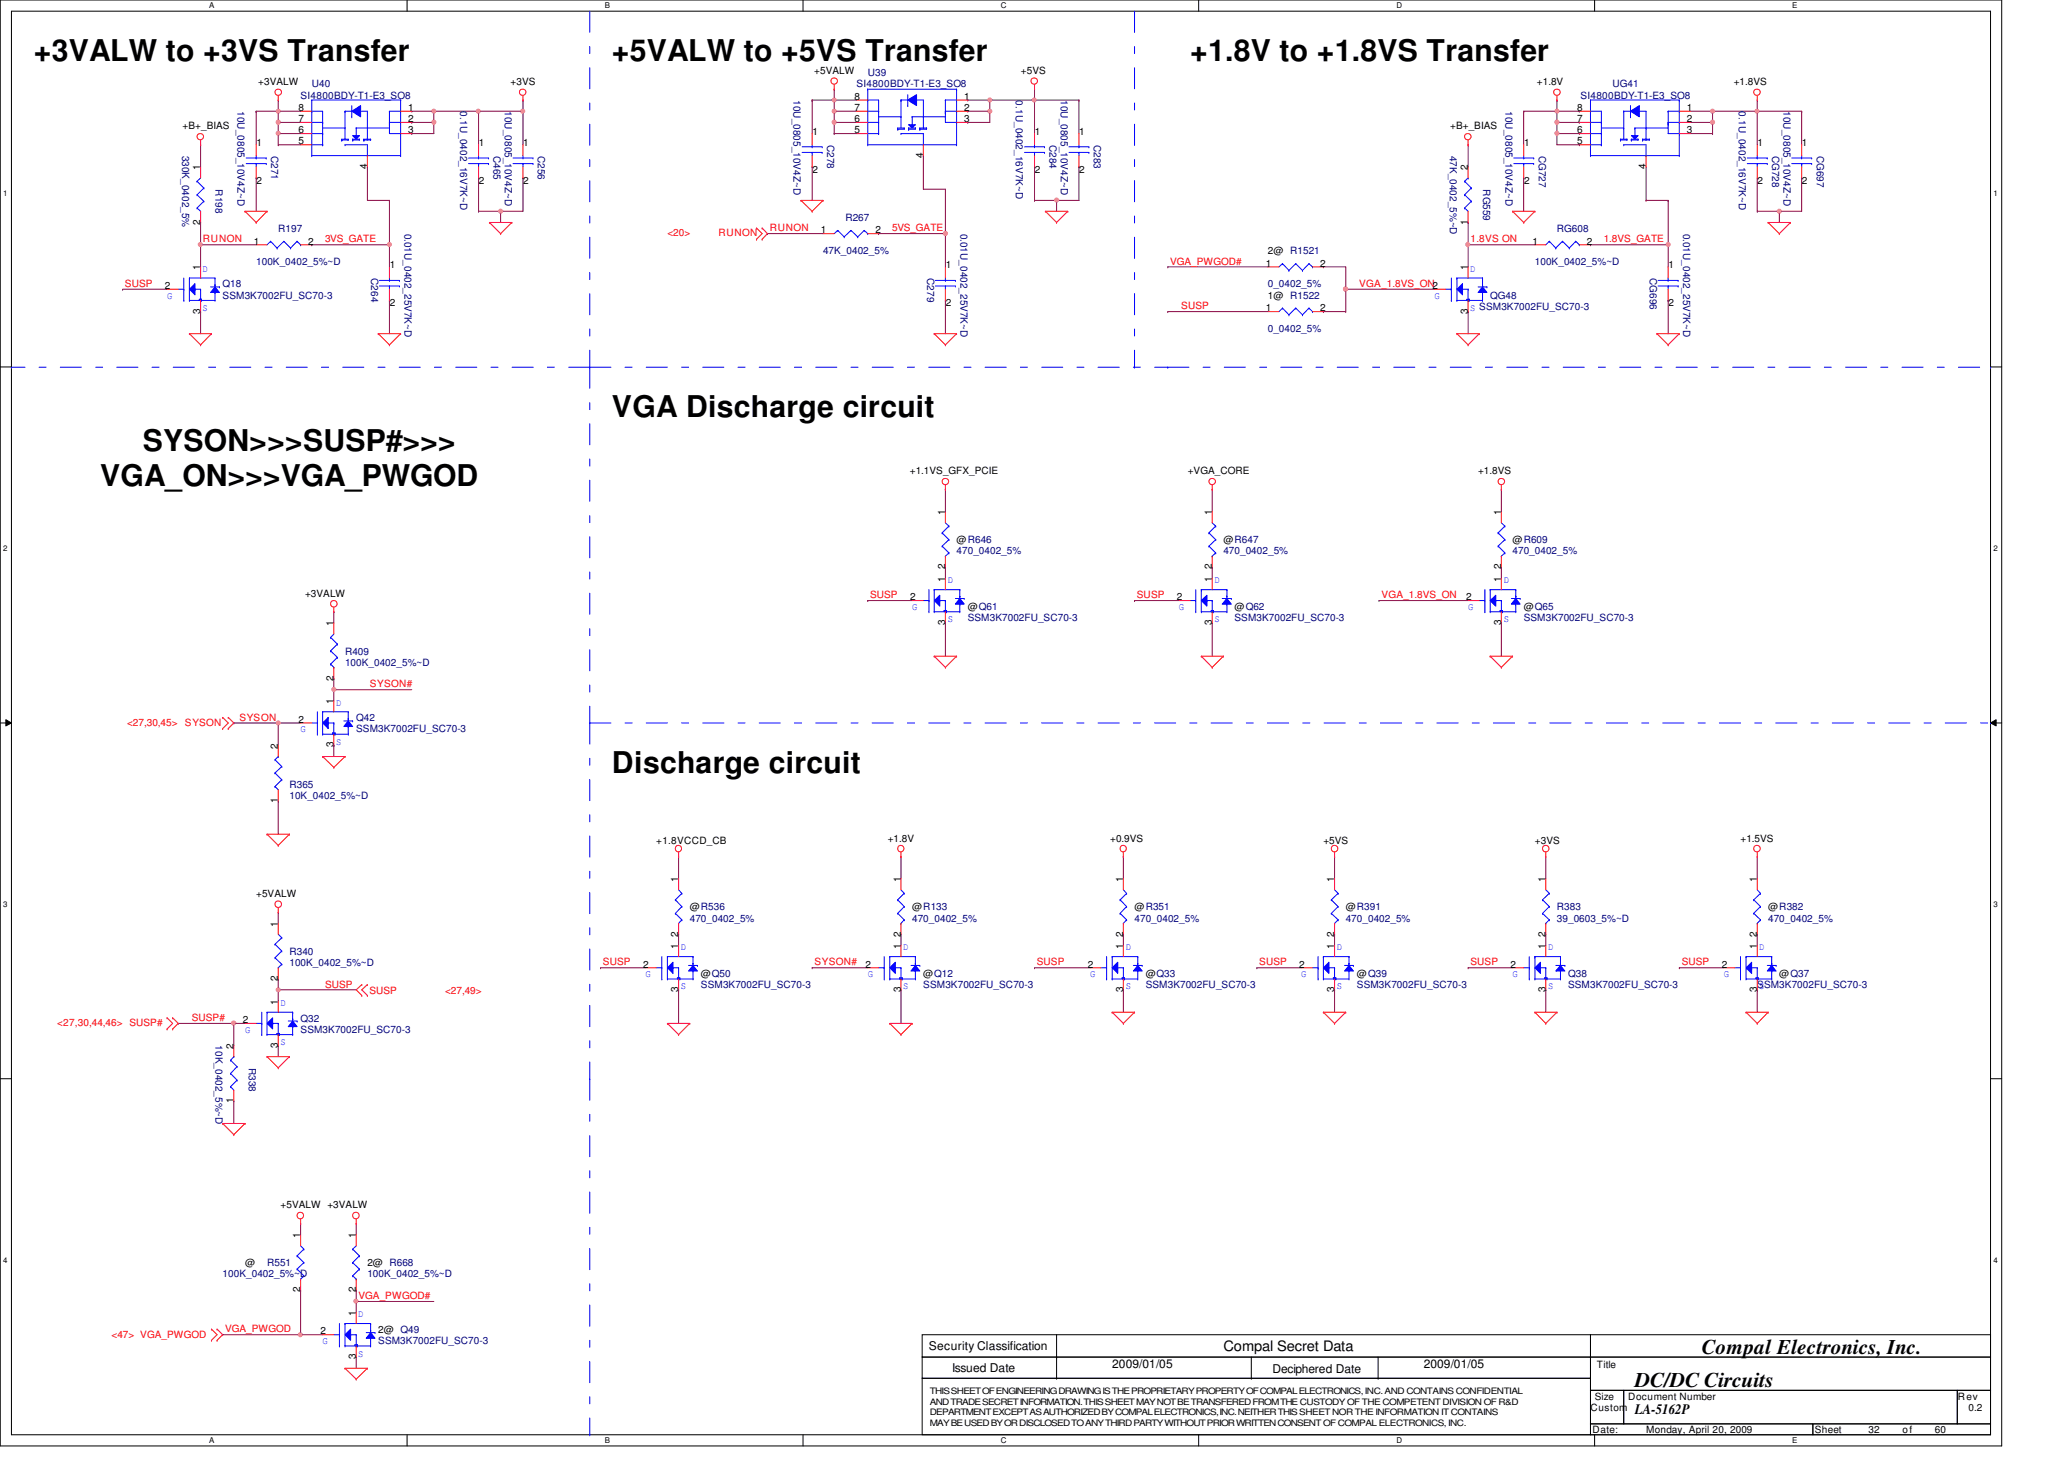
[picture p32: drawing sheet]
<svg xmlns="http://www.w3.org/2000/svg" width="297mm" height="210mm" viewBox="0 0 297 210" stroke-linecap="round" stroke-linejoin="round" font-family="sans-serif">
<defs><g id="words">
<g font-size="4.3">
<text x="4.9" y="8.8">+3VALW to +3VS Transfer</text>
<text x="88" y="8.8">+5VALW to +5VS Transfer</text>
<text x="171.3" y="8.8">+1.8V to +1.8VS Transfer</text>
<text x="20.6" y="64.9">SYSON&gt;&gt;&gt;SUSP#&gt;&gt;&gt;</text>
<text x="88" y="60">VGA Discharge circuit</text>
<text x="14.4" y="70">VGA_ON&gt;&gt;&gt;VGA_PWGOD</text>
<text x="88" y="111.3">Discharge circuit</text>
</g>
<g font-size="3">
<text x="244.9" y="194.7">Compal Electronics, Inc.</text>
<text x="235.3" y="199.6">DC/DC Circuits</text>
</g>
<g font-size="2.1">
<text x="176.1" y="194.4">Compal Secret Data</text>
<text x="235.3" y="203.5">LA-5162P</text>
</g>
<g font-size="1.7">
<text x="133.7" y="194.3">Security Classification</text>
<text x="137" y="197.3">Issued Date</text>
<text x="160.1" y="196.8">2009/01/05</text>
<text x="183.1" y="197.5">Deciphered Date</text>
<text x="204.9" y="196.8">2009/01/05</text>
</g>
<g font-size="1.4">
<text x="117.2" y="10.6">+5VALW</text>
<text x="146.9" y="10.6">+5VS</text>
<text x="37.2" y="12.2">+3VALW</text>
<text x="43" y="17.6">7</text>
<text x="43" y="16">8</text>
<text x="58.8" y="17.6">2</text>
<text x="58.8" y="16">1</text>
<text x="73.5" y="12.2">+3VS</text>
<text x="123" y="17.6">6</text>
<text x="123" y="16">7</text>
<text x="123" y="14.4">8</text>
<text x="138.8" y="17.6">3</text>
<text x="138.8" y="16">2</text>
<text x="138.8" y="14.4">1</text>
<text x="221.2" y="12.2">+1.8V</text>
<text x="227" y="17.6">7</text>
<text x="227" y="16">8</text>
<text x="242.8" y="17.6">2</text>
<text x="242.8" y="16">1</text>
<text x="249.5" y="12.2">+1.8VS</text>
<text x="26.3" y="18.6">+B+_BIAS</text>
<text x="36.9" y="21">1</text>
<text x="43" y="19.2">6</text>
<text x="43" y="20.8">5</text>
<text x="58.8" y="19.2">3</text>
<text x="68.9" y="21">1</text>
<text x="75.3" y="21">1</text>
<text x="116.9" y="19.4">1</text>
<text x="123" y="19.2">5</text>
<text x="132.8" y="22.7" transform="rotate(-90 132.8 22.7)">4</text>
<text x="148.9" y="19.4">1</text>
<text x="155.3" y="19.4">1</text>
<text x="208.7" y="18.6">+B+_BIAS</text>
<text x="219.3" y="21">1</text>
<text x="227" y="19.2">6</text>
<text x="227" y="20.8">5</text>
<text x="242.8" y="19.2">3</text>
<text x="252.9" y="21">1</text>
<text x="259.3" y="21">1</text>
<text x="28.8" y="24.5" transform="rotate(-90 28.8 24.5)">1</text>
<text x="36.9" y="26.5">2</text>
<text x="52.8" y="24.3" transform="rotate(-90 52.8 24.3)">4</text>
<text x="68.9" y="26.5">2</text>
<text x="75.3" y="26.5">2</text>
<text x="116.9" y="24.8">2</text>
<text x="148.9" y="24.8">2</text>
<text x="155.3" y="24.8">2</text>
<text x="211.2" y="24.5" transform="rotate(-90 211.2 24.5)">2</text>
<text x="219.3" y="26.5">2</text>
<text x="236.9" y="24.3" transform="rotate(-90 236.9 24.3)">4</text>
<text x="252.9" y="26.5">2</text>
<text x="259.3" y="26.5">2</text>
<text x="28.8" y="32.3" transform="rotate(-90 28.8 32.3)">2</text>
<text x="36.5" y="35.2">1</text>
<text x="44.4" y="35.2">2</text>
<text x="118.1" y="33.6">1</text>
<text x="126" y="33.6">2</text>
<text x="211.2" y="32.3" transform="rotate(-90 211.2 32.3)">1</text>
<text x="220.6" y="35.2">1</text>
<text x="228.4" y="35.2">2</text>
<text x="23.7" y="41.6">2</text>
<text x="28.8" y="38.9" transform="rotate(-90 28.8 38.9)">1</text>
<text x="56.1" y="38.6">1</text>
<text x="136.1" y="38.6">1</text>
<text x="182.2" y="38.4">1</text>
<text x="182.5" y="36.6">2@ R1521</text>
<text x="190" y="38.4">2</text>
<text x="211.2" y="38.9" transform="rotate(-90 211.2 38.9)">1</text>
<text x="240.1" y="38.6">1</text>
<text x="28.8" y="45.1" transform="rotate(-90 28.8 45.1)">3</text>
<text x="56.1" y="44.1">2</text>
<text x="136.1" y="44.1">2</text>
<text x="182.2" y="44.8">1</text>
<text x="182.5" y="43">1@ R1522</text>
<text x="190" y="44.8">2</text>
<text x="211.2" y="45.1" transform="rotate(-90 211.2 45.1)">3</text>
<text x="240.1" y="44.1">2</text>
<text x="130.9" y="68.2">+1.1VS_GFX_PCIE</text>
<text x="170.9" y="68.2">+VGA_CORE</text>
<text x="212.7" y="68.2">+1.8VS</text>
<text x="136" y="74.1" transform="rotate(-90 136 74.1)">1</text>
<text x="174.4" y="74.1" transform="rotate(-90 174.4 74.1)">1</text>
<text x="216" y="74.1" transform="rotate(-90 216 74.1)">1</text>
<text x="136" y="83.7" transform="rotate(-90 136 83.7)">1</text>
<text x="136" y="81.9" transform="rotate(-90 136 81.9)">2</text>
<text x="137.7" y="78.2">@R646</text>
<text x="174.4" y="83.7" transform="rotate(-90 174.4 83.7)">1</text>
<text x="174.4" y="81.9" transform="rotate(-90 174.4 81.9)">2</text>
<text x="176.1" y="78.2">@R647</text>
<text x="216" y="83.7" transform="rotate(-90 216 83.7)">1</text>
<text x="216" y="81.9" transform="rotate(-90 216 81.9)">2</text>
<text x="217.7" y="78.2">@R609</text>
<text x="43.9" y="85.9">+3VALW</text>
<text x="131" y="86.4">2</text>
<text x="136" y="89.9" transform="rotate(-90 136 89.9)">3</text>
<text x="139.3" y="87.8">@Q61</text>
<text x="169.4" y="86.4">2</text>
<text x="174.4" y="89.9" transform="rotate(-90 174.4 89.9)">3</text>
<text x="177.7" y="87.8">@Q62</text>
<text x="211" y="86.4">2</text>
<text x="216" y="89.9" transform="rotate(-90 216 89.9)">3</text>
<text x="219.3" y="87.8">@Q65</text>
<text x="48" y="90.1" transform="rotate(-90 48 90.1)">1</text>
<text x="48" y="101.3" transform="rotate(-90 48 101.3)">1</text>
<text x="48" y="97.9" transform="rotate(-90 48 97.9)">2</text>
<text x="40" y="107.7" transform="rotate(-90 40 107.7)">2</text>
<text x="43" y="104">2</text>
<text x="48" y="107.5" transform="rotate(-90 48 107.5)">3</text>
<text x="40" y="115.5" transform="rotate(-90 40 115.5)">1</text>
<text x="94.4" y="121.4">+1.8VCCD_CB</text>
<text x="127.8" y="121.1">+1.8V</text>
<text x="159.8" y="121.1">+0.9VS</text>
<text x="190.5" y="121.4">+5VS</text>
<text x="220.9" y="121.4">+3VS</text>
<text x="250.5" y="121.1">+1.5VS</text>
<text x="36.9" y="129.1">+5VALW</text>
<text x="97.6" y="126.9" transform="rotate(-90 97.6 126.9)">1</text>
<text x="99.3" y="131">@R536</text>
<text x="129.6" y="126.9" transform="rotate(-90 129.6 126.9)">1</text>
<text x="131.3" y="131">@R133</text>
<text x="161.6" y="126.9" transform="rotate(-90 161.6 126.9)">1</text>
<text x="163.3" y="131">@R351</text>
<text x="192" y="126.9" transform="rotate(-90 192 126.9)">1</text>
<text x="193.7" y="131">@R391</text>
<text x="222.4" y="126.9" transform="rotate(-90 222.4 126.9)">1</text>
<text x="252.9" y="126.9" transform="rotate(-90 252.9 126.9)">1</text>
<text x="254.5" y="131">@R382</text>
<text x="40" y="133.3" transform="rotate(-90 40 133.3)">1</text>
<text x="97.6" y="136.5" transform="rotate(-90 97.6 136.5)">1</text>
<text x="97.6" y="134.7" transform="rotate(-90 97.6 134.7)">2</text>
<text x="129.6" y="136.5" transform="rotate(-90 129.6 136.5)">1</text>
<text x="129.6" y="134.7" transform="rotate(-90 129.6 134.7)">2</text>
<text x="161.6" y="136.5" transform="rotate(-90 161.6 136.5)">1</text>
<text x="161.6" y="134.7" transform="rotate(-90 161.6 134.7)">2</text>
<text x="192" y="136.5" transform="rotate(-90 192 136.5)">1</text>
<text x="192" y="134.7" transform="rotate(-90 192 134.7)">2</text>
<text x="222.4" y="136.5" transform="rotate(-90 222.4 136.5)">1</text>
<text x="222.4" y="134.7" transform="rotate(-90 222.4 134.7)">2</text>
<text x="252.9" y="136.5" transform="rotate(-90 252.9 136.5)">1</text>
<text x="252.9" y="134.7" transform="rotate(-90 252.9 134.7)">2</text>
<text x="40" y="141.1" transform="rotate(-90 40 141.1)">2</text>
<text x="92.5" y="139.2">2</text>
<text x="97.6" y="142.7" transform="rotate(-90 97.6 142.7)">3</text>
<text x="100.9" y="140.6">@Q50</text>
<text x="124.5" y="139.2">2</text>
<text x="129.6" y="142.7" transform="rotate(-90 129.6 142.7)">3</text>
<text x="132.9" y="140.6">@Q12</text>
<text x="156.5" y="139.2">2</text>
<text x="161.6" y="142.7" transform="rotate(-90 161.6 142.7)">3</text>
<text x="164.9" y="140.6">@Q33</text>
<text x="187" y="139.2">2</text>
<text x="192" y="142.7" transform="rotate(-90 192 142.7)">3</text>
<text x="195.3" y="140.6">@Q39</text>
<text x="217.4" y="139.2">2</text>
<text x="222.4" y="142.7" transform="rotate(-90 222.4 142.7)">3</text>
<text x="247.8" y="139.2">2</text>
<text x="252.9" y="142.7" transform="rotate(-90 252.9 142.7)">3</text>
<text x="256.1" y="140.6">@Q37</text>
<text x="35" y="147.2">2</text>
<text x="40" y="144.5" transform="rotate(-90 40 144.5)">1</text>
<text x="33.6" y="150.9" transform="rotate(-90 33.6 150.9)">2</text>
<text x="40" y="150.7" transform="rotate(-90 40 150.7)">3</text>
<text x="33.6" y="158.7" transform="rotate(-90 33.6 158.7)">1</text>
<text x="40.4" y="173.9">+5VALW +3VALW</text>
<text x="43.2" y="178.1" transform="rotate(-90 43.2 178.1)">1</text>
<text x="51.2" y="178.1" transform="rotate(-90 51.2 178.1)">1</text>
<text x="35.3" y="182.2">@</text>
<text x="43.2" y="185.9" transform="rotate(-90 43.2 185.9)">2</text>
<text x="51.2" y="185.9" transform="rotate(-90 51.2 185.9)">2</text>
<text x="52.9" y="182.2">2@ R668</text>
<text x="46.1" y="192">2</text>
<text x="51.2" y="189.3" transform="rotate(-90 51.2 189.3)">1</text>
<text x="54.4" y="191.8">2@ Q49</text>
<text x="51.2" y="195.5" transform="rotate(-90 51.2 195.5)">3</text>
<text x="229.8" y="196.8">Title</text>
<text x="228.9" y="203">Custom</text>
<text x="229.5" y="201.4">Size</text>
<text x="234.3" y="201.4">Document Number</text>
<text x="281.8" y="201.4">Rev</text>
<text x="283.3" y="203">0.2</text>
<text x="229.2" y="206.2">Date:</text>
<text x="236.9" y="206.2">Monday, April 20, 2009</text>
<text x="261.2" y="206.2">Sheet</text>
<text x="268.9" y="206.2">32</text>
<text x="273.8" y="206.2">of</text>
<text x="278.5" y="206.2">60</text>
</g>
<g font-size="1.4" fill="#000080">
<text x="124.9" y="11">U39</text>
<text x="34.2" y="16" transform="rotate(90 34.2 16)">10U_0805_10V4Z~D</text>
<text x="43.3" y="14.2">SI4800BDY-T1-E3_SO8</text>
<text x="44.9" y="12.6">U40</text>
<text x="66.2" y="16" transform="rotate(90 66.2 16)">0.1U_0402_16V7K~D</text>
<text x="72.6" y="16" transform="rotate(90 72.6 16)">10U_0805_10V4Z~D</text>
<text x="114.2" y="14.4" transform="rotate(90 114.2 14.4)">10U_0805_10V4Z~D</text>
<text x="123.3" y="12.6">SI4800BDY-T1-E3_SO8</text>
<text x="146.2" y="14.4" transform="rotate(90 146.2 14.4)">0.1U_0402_16V7K~D</text>
<text x="152.7" y="14.4" transform="rotate(90 152.7 14.4)">10U_0805_10V4Z~D</text>
<text x="216.7" y="16" transform="rotate(90 216.7 16)">10U_0805_10V4Z~D</text>
<text x="227.5" y="14.2">SI4800BDY-T1-E3_SO8</text>
<text x="232.1" y="12.6">UG41</text>
<text x="250.2" y="16" transform="rotate(90 250.2 16)">0.1U_0402_16V7K~D</text>
<text x="256.7" y="16" transform="rotate(90 256.7 16)">10U_0805_10V4Z~D</text>
<text x="26.2" y="22.4" transform="rotate(90 26.2 22.4)">330K_0402_5%</text>
<text x="39" y="22.4" transform="rotate(90 39 22.4)">C271</text>
<text x="71" y="22.4" transform="rotate(90 71 22.4)">C465</text>
<text x="77.4" y="22.4" transform="rotate(90 77.4 22.4)">C256</text>
<text x="119" y="20.8" transform="rotate(90 119 20.8)">C278</text>
<text x="151" y="20.8" transform="rotate(90 151 20.8)">C284</text>
<text x="157.4" y="20.8" transform="rotate(90 157.4 20.8)">C283</text>
<text x="208.7" y="22.4" transform="rotate(90 208.7 22.4)">47K_0402_5%~D</text>
<text x="221.4" y="22.4" transform="rotate(90 221.4 22.4)">CG727</text>
<text x="255.1" y="22.4" transform="rotate(90 255.1 22.4)">CG728</text>
<text x="261.4" y="22.4" transform="rotate(90 261.4 22.4)">CG697</text>
<text x="31" y="27.2" transform="rotate(90 31 27.2)">R198</text>
<text x="213.4" y="27.2" transform="rotate(90 213.4 27.2)">RG559</text>
<text x="40" y="33.4">R197</text>
<text x="58.2" y="33.6" transform="rotate(90 58.2 33.6)">0.01U_0402_25V7K~D</text>
<text x="121.7" y="31.7">R267</text>
<text x="138.2" y="33.6" transform="rotate(90 138.2 33.6)">0.01U_0402_25V7K~D</text>
<text x="224.1" y="33.4">RG608</text>
<text x="242.2" y="33.6" transform="rotate(90 242.2 33.6)">0.01U_0402_25V7K~D</text>
<text x="32" y="41.4">Q18</text>
<text x="36.9" y="38.2">100K_0402_5%~D</text>
<text x="53.4" y="40" transform="rotate(90 53.4 40)">C264</text>
<text x="118.4" y="36.6">47K_0402_5%</text>
<text x="133.4" y="40" transform="rotate(90 133.4 40)">C279</text>
<text x="182.5" y="41.4">0_0402_5%</text>
<text x="220.9" y="38.2">100K_0402_5%~D</text>
<text x="237.4" y="40" transform="rotate(90 237.4 40)">CG696</text>
<text x="32" y="43">SSM3K7002FU_SC70-3</text>
<text x="182.5" y="47.8">0_0402_5%</text>
<text x="214.5" y="43">QG48</text>
<text x="137.7" y="79.8">470_0402_5%</text>
<text x="176.1" y="79.8">470_0402_5%</text>
<text x="217.7" y="79.8">470_0402_5%</text>
<text x="139.3" y="89.4">SSM3K7002FU_SC70-3</text>
<text x="177.7" y="89.4">SSM3K7002FU_SC70-3</text>
<text x="219.3" y="89.4">SSM3K7002FU_SC70-3</text>
<text x="49.7" y="94.2">R409</text>
<text x="49.7" y="95.8">100K_0402_5%~D</text>
<text x="51.3" y="103.8">Q42</text>
<text x="51.3" y="105.4">SSM3K7002FU_SC70-3</text>
<text x="41.7" y="113.4">R365</text>
<text x="41.7" y="115">10K_0402_5%~D</text>
<text x="224.1" y="131">R383</text>
<text x="41.7" y="137.4">R340</text>
<text x="99.3" y="132.6">470_0402_5%</text>
<text x="131.3" y="132.6">470_0402_5%</text>
<text x="163.3" y="132.6">470_0402_5%</text>
<text x="193.7" y="132.6">470_0402_5%</text>
<text x="224.1" y="132.6">39_0603_5%~D</text>
<text x="254.5" y="132.6">470_0402_5%</text>
<text x="41.7" y="139">100K_0402_5%~D</text>
<text x="100.9" y="142.2">SSM3K7002FU_SC70-3</text>
<text x="132.9" y="142.2">SSM3K7002FU_SC70-3</text>
<text x="164.9" y="142.2">SSM3K7002FU_SC70-3</text>
<text x="195.3" y="142.2">SSM3K7002FU_SC70-3</text>
<text x="225.7" y="140.6">Q38</text>
<text x="225.7" y="142.2">SSM3K7002FU_SC70-3</text>
<text x="252.9" y="142.2">SSM3K7002FU_SC70-3</text>
<text x="43.3" y="147">Q32</text>
<text x="43.3" y="148.6">SSM3K7002FU_SC70-3</text>
<text x="31" y="150.4" transform="rotate(90 31 150.4)">10K_0402_5%~D</text>
<text x="35.8" y="153.6" transform="rotate(90 35.8 153.6)">R338</text>
<text x="32" y="183.8">100K_0402_5%~D</text>
<text x="38.4" y="182.2">R551</text>
<text x="52.9" y="183.8">100K_0402_5%~D</text>
<text x="54.4" y="193.4">SSM3K7002FU_SC70-3</text>
</g>
<g font-size="1.4" fill="#f00">
<text x="29.2" y="34.9">RUNON</text>
<text x="46.8" y="34.9">3VS_GATE</text>
<text x="96.1" y="34">&lt;20&gt;</text>
<text x="103.4" y="34">RUNON</text>
<text x="110.8" y="33.3">RUNON</text>
<text x="128.4" y="33.3">5VS_GATE</text>
<text x="211.6" y="34.9">1.8VS ON</text>
<text x="230.8" y="34.9">1.8VS_GATE</text>
<text x="18" y="41.3">SUSP</text>
<text x="168.4" y="38.1">VGA_PWGOD#</text>
<text x="195.6" y="41.3">VGA_1.8VS_ON2</text>
<text x="170" y="44.5">SUSP</text>
<text x="125.2" y="86.1">SUSP</text>
<text x="163.6" y="86.1">SUSP</text>
<text x="198.8" y="86.1">VGA_1.8VS_ON</text>
<text x="53.2" y="98.9">SYSON#</text>
<text x="18.3" y="104.4">&lt;27,30,45&gt;</text>
<text x="26.6" y="104.4">SYSON</text>
<text x="34.5" y="103.7">SYSON</text>
<text x="46.8" y="142.1">SUSP</text>
<text x="53.2" y="143">SUSP</text>
<text x="64" y="143">&lt;27,49&gt;</text>
<text x="86.8" y="138.9">SUSP</text>
<text x="117.2" y="138.9">SYSON#</text>
<text x="149.2" y="138.9">SUSP</text>
<text x="181.2" y="138.9">SUSP</text>
<text x="211.6" y="138.9">SUSP</text>
<text x="242" y="138.9">SUSP</text>
<text x="8.2" y="147.6">&lt;27,30,44,46&gt; SUSP#</text>
<text x="27.6" y="146.9">SUSP#</text>
<text x="32.4" y="191.7">VGA_PWGOD</text>
<text x="51.6" y="186.9">VGA_PWGOD#</text>
<text x="16" y="192.4">&lt;47&gt; VGA_PWGOD</text>
</g>
<g font-size="1.4" fill="#00f">
<text x="29.2" y="39.1">D</text>
<text x="211.6" y="39.1">D</text>
<text x="24" y="43">G</text>
<text x="29.2" y="44.7">S</text>
<text x="206.5" y="43">G</text>
<text x="211.6" y="44.7">S SSM3K7002FU_SC70-3</text>
<text x="136.4" y="83.9">D</text>
<text x="174.8" y="83.9">D</text>
<text x="216.4" y="83.9">D</text>
<text x="131.3" y="87.8">G</text>
<text x="136.4" y="89.5">S</text>
<text x="169.7" y="87.8">G</text>
<text x="174.8" y="89.5">S</text>
<text x="211.3" y="87.8">G</text>
<text x="216.4" y="89.5">S</text>
<text x="48.4" y="101.5">D</text>
<text x="43.3" y="105.4">G</text>
<text x="48.4" y="107.1">S</text>
<text x="98" y="136.7">D</text>
<text x="130" y="136.7">D</text>
<text x="162" y="136.7">D</text>
<text x="192.4" y="136.7">D</text>
<text x="222.8" y="136.7">D</text>
<text x="253.2" y="136.7">D</text>
<text x="92.9" y="140.6">G</text>
<text x="98" y="142.3">S</text>
<text x="124.9" y="140.6">G</text>
<text x="130" y="142.3">S</text>
<text x="156.9" y="140.6">G</text>
<text x="162" y="142.3">S</text>
<text x="187.3" y="140.6">G</text>
<text x="192.4" y="142.3">S</text>
<text x="217.7" y="140.6">G</text>
<text x="222.8" y="142.3">S</text>
<text x="248.1" y="140.6">G</text>
<text x="253.2" y="142.3">S</text>
<text x="35.3" y="148.6">G</text>
<text x="40.4" y="144.7">D</text>
<text x="40.4" y="150.3">S</text>
<text x="51.6" y="189.5">D</text>
<text x="46.4" y="193.4">G</text>
<text x="51.6" y="195.2">S</text>
</g>
<g font-size="1.3">
<text x="133.8" y="200.6">THIS SHEET OF ENGINEERING DRAWING IS THE PROPRIETARY PROPERTY OF COMPAL ELECTRONICS, INC. AND CONTAINS CONFIDENTIAL</text>
<text x="133.8" y="202.1">AND TRADE SECRET INFORMATION. THIS SHEET MAY NOT BETRANSFERED FROM THE CUSTODY OF THE COMPETENT DIVISION OF R&amp;D</text>
<text x="133.8" y="203.6">DEPARTMENT EXCEPT AS AUTHORIZED BY COMPAL ELECTRONICS, INC. NEITHER THIS SHEET NOR THE INFORMATION IT CONTAINS</text>
<text x="133.8" y="205.1">MAY BE USED BY OR DISCLOSED TO ANY THIRD PARTY WITHOUT PRIOR WRITTEN CONSENT OF COMPAL ELECTRONICS, INC.</text>
</g>
<g font-size="1.1">
<text x="30.1" y="1.1">A</text>
<text x="87" y="1.1">B</text>
<text x="144" y="1.1">C</text>
<text x="201" y="1.1">D</text>
<text x="257.9" y="1.1">E</text>
<text x=".5" y="28.2">1</text>
<text x="286.9" y="28.2">1</text>
<text x=".5" y="79.3">2</text>
<text x="286.9" y="79.3">2</text>
<text x=".5" y="130.6">3</text>
<text x="286.9" y="130.6">3</text>
<text x=".5" y="181.7">4</text>
<text x="286.9" y="181.7">4</text>
<text x="30.1" y="207.6">A</text>
<text x="87" y="207.6">B</text>
<text x="144" y="207.6">C</text>
<text x="201" y="207.6">D</text>
<text x="257.9" y="207.6">E</text>
</g>
</g></defs>
<path d="M0 0h288.1v208h-288.1zM1.6 1.6h284.9v204.8h-284.9z" fill="none" stroke="#000" stroke-width=".14"/>
<g fill="#fff">
<path d="M30.1 .2h.7v1.2h-.7z"/>
<path d="M30.1 206.6h.7v1.2h-.7z"/>
</g>
<path d="M58.6 0v1.6M58.6 206.4v1.6" fill="none" stroke="#000" stroke-width=".14"/>
<g fill="#fff">
<path d="M87 .2h.8v1.2h-.8z"/>
<path d="M87 206.6h.8v1.2h-.8z"/>
</g>
<path d="M115.6 0v1.6M115.6 206.4v1.6" fill="none" stroke="#000" stroke-width=".14"/>
<g fill="#fff">
<path d="M144 .2h.8v1.2h-.8z"/>
<path d="M144 206.6h.8v1.2h-.8z"/>
</g>
<path d="M172.5 0v1.6M172.5 206.4v1.6" fill="none" stroke="#000" stroke-width=".14"/>
<g fill="#fff">
<path d="M201 .2h.7v1.2h-.7z"/>
<path d="M201 206.6h.7v1.2h-.7z"/>
</g>
<path d="M229.5 0v1.6M229.5 206.4v1.6" fill="none" stroke="#000" stroke-width=".14"/>
<g fill="#fff">
<path d="M257.9 .2h.8v1.2h-.8z"/>
<path d="M257.9 206.6h.8v1.2h-.8z"/>
<path d="M.5 27.2h.6v1.2h-.6z"/>
<path d="M286.9 27.2h.6v1.2h-.6z"/>
<path d="M.5 78.4h.6v1.1h-.6z"/>
<path d="M286.9 78.4h.6v1.1h-.6z"/>
</g>
<path d="M0 52.8h1.6M286.5 52.8h1.6" fill="none" stroke="#000" stroke-width=".14"/>
<g fill="#fff">
<path d="M.5 129.6h.6v1.2h-.6z"/>
<path d="M286.9 129.6h.6v1.2h-.6z"/>
</g>
<path d="M0 104h1.6M.8 103.5l.8 .5-.8 .4zM286.5 104l.8-.5v.9zM286.5 104h1.6" fill="none" stroke="#000" stroke-width=".14"/>
<path d="M.8 103.5l.8 .5-.8 .4zM286.5 104l.8-.5v.9z" fill="#000"/>
<g fill="#fff">
<path d="M.5 180.8h.6v1.1h-.6z"/>
<path d="M286.9 180.8h.6v1.1h-.6z"/>
</g>
<g fill="none" stroke="#000" stroke-width=".14">
<path d="M0 155.2h1.6M286.5 155.2h1.6M132.7 192h96.2v3.2h-96.2zM132.7 195.2h96.2v3.1h-96.2zM132.7 198.3h96.2v8.1h-96.2zM152.1 195.2h.1M152.1 198.3h.1M152.1 192v6.3M180.1 198.3h.1M180.1 195.2v3.1M198.3 198.3h.1M198.3 195.2v3.1"/>
<path d="M228.9 192h57.6v3.2h-57.6zM228.9 195.2h57.6v4.8h-57.6zM228.9 200h4.8v4.9h-4.8zM228.9 204.9h32v1.5h-32zM233.7 200h48v4.9h-48zM260.9 204.9h25.6v1.5h-25.6zM281.7 200h4.8v4.9h-4.8z"/>
</g>
<g fill="none" stroke="#800040" stroke-width=".14">
<path d="M36.9 16h.1M36.9 16v4.8M36.9 16h6.4M40 16h.1M40 17.6h.1M40 19.2h.1M40 14.4h.1M40 17.6h3.3M40 19.2h3.3M40 14.4v6.4M59.3 19.2h.1M59.3 17.6h.1"/>
<path d="M59.3 16h.1M59.3 16h16M59.3 17.6h3.1M62.4 16h.1M62.4 17.6h.1M62.4 16v3.2h-3.1M68.9 16h.1M68.9 16v4.8M75.3 14.4h.1M75.3 16h.1M75.3 14.4v6.4M116.9 14.4h.1"/>
<path d="M116.9 14.4h6.4M116.9 14.4v4.8M120.1 17.6h.1M120.1 16h.1M120.1 14.4h.1M120.1 12.8h.1M120.1 19.2h.1M120.1 16h3.2M120.1 17.6h3.2M120.1 19.2h3.2M120.1 12.8v6.4M139.3 14.4h.1"/>
<path d="M139.3 17.6h.1M139.3 16h.1M139.3 16h3.1M139.3 14.4h16M142.4 14.4h.1M142.4 16h.1M142.4 14.4v3.2h-3.1M148.9 14.4h.1M148.9 12.8h.1M148.9 12.8v6.4M155.3 14.4h.1M155.3 14.4v4.8"/>
<path d="M219.3 16h.1M219.3 16h8M219.3 16v4.8M224.1 14.4h.1M224.1 16h.1M224.1 19.2h.1M224.1 17.6h.1M224.1 17.6h3.2M224.1 14.4v6.4h3.2M224.1 19.2h3.2M227.3 16h.1M227.3 19.2h.1"/>
<path d="M227.3 17.6h.1M243.3 16h16M243.3 17.6h3.2M243.3 19.2h3.2M246.5 16h.1M246.5 19.2h.1M246.5 17.6h.1M246.5 16v3.2M252.9 14.4h.1M252.9 16h.1M252.9 14.4v6.4M259.3 16h.1"/>
<path d="M259.3 16v4.8M28.9 35.2h.1M28.9 20.8h.1M28.9 32h.1M28.9 20.8v3.2M28.9 32v6.4M28.9 35.2h8M36.9 25.6h.1M36.9 25.6v4.8M40 20.8h.1M40 20.8h3.3M44.9 35.2h.1"/>
<path d="M44.9 35.2h11.1M52.9 24h.1M52.9 24v4.8h3.1M56 35.2h.1M56 28.8h.1M56 28.8v9.6M68.9 30.4h.1M68.9 25.6h.1M68.9 25.6v4.8M72 30.4h.1M72 30.4v1.6M75.3 25.6h.1"/>
<path d="M75.3 25.6v4.8h-6.4M110.4 33.6h.1M110.4 33.6h8M116.9 24h.1M116.9 24v4.8M126.4 33.6h.1M126.4 33.6h9.7M132.9 22.4h.1M132.9 22.4v4.8h3.2M136.1 33.6h.1M136.1 27.2h.1M136.1 27.2v11.2"/>
<path d="M148.9 28.8h.1M148.9 24h.1M148.9 24v4.8M152.1 28.8h.1M152.1 28.8v1.6M155.3 24h.1M155.3 24v4.8h-6.4M168.1 38.4h.1M168.1 38.4h14.4M190.5 38.4h.1M190.5 38.4h3.2v6.4M211.3 35.2h.1"/>
<path d="M211.3 20.8h.1M211.3 32h.1M211.3 35.2h9.6M211.3 20.8v3.2M211.3 32v6.4M219.3 25.6h.1M219.3 25.6v4.8M227.3 20.8h.1M228.9 35.2h.1M228.9 35.2h11.2M236.9 28.8h.1M236.9 28.8h3.2"/>
<path d="M236.9 24v4.8M240.1 35.2h.1M240.1 28.8h.1M240.1 28.8v9.6M252.9 25.6h.1M252.9 30.4h.1M252.9 25.6v4.8M256.1 30.4h.1M256.1 30.4v1.6M259.3 25.6h.1M259.3 25.6v4.8h-6.4M17.6 41.6h.1"/>
<path d="M17.6 41.6h6.4M28.9 44.8h.1M28.9 44.8v3.2M56 43.2h.1M56 43.2v4.8M136.1 43.2h.1M136.1 43.2v4.8M168.1 44.8h.1M168.1 44.8h14.4M190.5 44.8h.1M190.5 44.8h3.2M193.7 41.6h.1"/>
<path d="M193.7 44.8h.1M193.7 41.6h12.8M211.3 44.8h.1M211.3 44.8v3.2M240.1 43.2h.1M240.1 43.2v4.8M136.1 70.4h.1M136.1 70.4v3.2M174.5 70.4h.1M174.5 70.4v3.2M216.1 70.4h.1M216.1 70.4v3.2"/>
<path d="M48 88h.1M48 99.2h.1M48 97.6h.1M48 88v1.6M48 97.6v3.2M48 99.2h11.3M124.9 86.4h.1M124.9 86.4h6.4M136.1 89.6h.1M136.1 81.6h.1M136.1 81.6v1.6M136.1 89.6v4.8"/>
<path d="M163.3 86.4h.1M163.3 86.4h6.4M174.5 89.6h.1M174.5 81.6h.1M174.5 81.6v1.6M174.5 89.6v4.8M198.5 86.4h.1M198.5 86.4h12.8M216.1 81.6h.1M216.1 89.6h.1M216.1 81.6v1.6M216.1 89.6v4.8"/>
<path d="M33.7 104h.1M33.7 104h9.6M40 115.2h.1M40 104h.1M40 104v3.2M40 115.2v4.8M48 107.2h.1M48 107.2v1.6M40 131.2h.1M40 131.2v1.6M86.4 139.2h.1M86.4 139.2h6.5"/>
<path d="M97.7 123.2h.1M97.7 134.4h.1M97.7 123.2v3.2M97.7 134.4v1.6M116.9 139.2h.1M116.9 139.2h8M129.7 123.2h.1M129.7 134.4h.1M129.7 123.2v3.2M129.7 134.4v1.6M148.9 139.2h.1M148.9 139.2h8"/>
<path d="M161.7 123.2h.1M161.7 134.4h.1M161.7 123.2v3.2M161.7 134.4v1.6M180.9 139.2h.1M180.9 139.2h6.4M192.1 123.2h.1M192.1 134.4h.1M192.1 123.2v3.2M192.1 134.4v1.6M211.3 139.2h.1M211.3 139.2h6.4"/>
<path d="M222.5 123.2h.1M222.5 134.4h.1M222.5 123.2v3.2M222.5 134.4v1.6M241.7 139.2h.1M241.7 139.2h6.4M252.9 123.2h.1M252.9 134.4h.1M252.9 123.2v3.2M252.9 134.4v1.6M25.7 147.2h.1M25.7 147.2h9.6"/>
<path d="M33.7 158.4h.1M33.7 147.2h.1M33.7 147.2v3.2M33.7 158.4v3.2M40 140.8h.1M40 142.4h.1M40 150.4h.1M40 140.8v3.2M40 150.4v1.6M40 142.4h11.3M97.7 142.4h.1M97.7 142.4v4.8"/>
<path d="M129.7 142.4h.1M129.7 142.4v4.8M161.7 142.4h.1M161.7 142.4v3.2M192.1 142.4h.1M192.1 142.4v3.2M222.5 142.4h.1M222.5 142.4v3.2M252.9 142.4h.1M252.9 142.4v3.2M43.3 176h.1M43.3 176v1.6"/>
<path d="M51.3 176h.1M51.3 176v1.6M32 192h.1M32 192h14.4M43.3 185.6h.1M43.3 192h.1M43.3 185.6v6.4M51.3 187.2h.1M51.3 185.6h.1M51.3 195.2h.1M51.3 187.2h11.1M51.3 185.6v3.2"/>
<path d="M51.3 195.2v1.6"/>
</g>
<g fill="none" stroke="#f00" stroke-width=".14">
<path d="M40 14.4h.1M40 13.8v.6M75.3 14.4h.1M75.3 13.8v.6M120.1 12.8h.1M120.1 12.1v.7M148.9 12.8h.1M148.9 12.1v.7M224.1 14.4h.1M224.1 13.8v.6M252.9 14.4h.1M252.9 13.8v.6"/>
<path d="M28.9 20.8h.1M28.9 20.2v.6M35.3 30.4h.1M35.3 30.4h3.1M35.3 30.4l1.6 1.6M36.9 32h.1M38.4 30.4h.1M38.4 30.4l-1.5 1.6M70.4 32h.1M70.4 32h3.3M70.4 32l1.6 1.6M72 33.6h.1"/>
<path d="M73.7 32h.1M73.7 32l-1.7 1.6M108.9 32.8h.1M108.9 34.4h.1M108.9 32.8l.8 .8-.8 .8M109.7 34.4h.1M109.7 32.8h.1M109.7 32.8l.7 .8-.7 .8M115.3 28.8h.1M115.3 28.8h3.1M115.3 28.8l1.6 1.6M116.9 30.4h.1"/>
<path d="M118.4 28.8h.1M118.4 28.8l-1.5 1.6M150.4 30.4h.1M150.4 30.4h3.3M150.4 30.4l1.7 1.6M152.1 32h.1M153.7 30.4h.1M153.7 30.4l-1.6 1.6M211.3 20.8h.1M211.3 20.2v.6M217.7 30.4h.1M217.7 30.4h3.2"/>
<path d="M217.7 30.4l1.6 1.6M219.3 32h.1M220.9 30.4h.1M220.9 30.4l-1.6 1.6M254.5 32h.1M254.5 32h3.2M254.5 32l1.6 1.6M256.1 33.6h.1M257.7 32h.1M257.7 32l-1.6 1.6M27.3 48h.1M27.3 48h3.1"/>
<path d="M27.3 48l1.6 1.6M28.9 49.6h.1M30.4 48h.1M30.4 48l-1.5 1.6M54.4 48h.1M54.4 48h3.3M54.4 48l1.6 1.6M56 49.6h.1M57.7 48h.1M57.7 48l-1.7 1.6M134.4 48h.1M134.4 48h3.3"/>
<path d="M134.4 48l1.7 1.6M136.1 49.6h.1M137.7 48h.1M137.7 48l-1.6 1.6M209.7 48h.1M209.7 48h3.2M209.7 48l1.6 1.6M211.3 49.6h.1M212.9 48h.1M212.9 48l-1.6 1.6M238.5 48h.1M238.5 48h3.2"/>
<path d="M238.5 48l1.6 1.6M240.1 49.6h.1M241.7 48h.1M241.7 48l-1.6 1.6M136.1 70.4h.1M136.1 69.8v.6M174.5 70.4h.1M174.5 69.8v.6M216.1 70.4h.1M216.1 69.8v.6M48 88h.1M48 87.4v.6"/>
<path d="M134.4 94.4h.1M134.4 94.4h3.3M134.4 94.4l1.7 1.6M136.1 96h.1M137.7 94.4h.1M137.7 94.4l-1.6 1.6M172.9 94.4h.1M172.9 94.4h3.2M172.9 94.4l1.6 1.6M174.5 96h.1M176.1 94.4h.1M176.1 94.4l-1.6 1.6"/>
<path d="M214.5 94.4h.1M214.5 94.4h3.2M214.5 94.4l1.6 1.6M216.1 96h.1M217.7 94.4h.1M217.7 94.4l-1.6 1.6M32 103.2h.1M32 104.8h.1M32 103.2l.8 .8-.8 .8M32.8 104.8h.1M32.8 103.2h.1M32.8 103.2l.9 .8-.9 .8"/>
<path d="M46.4 108.8h.1M46.4 108.8h3.3M46.4 108.8l1.6 1.6M48 110.4h.1M49.7 108.8h.1M49.7 108.8l-1.7 1.6M38.4 120h.1M38.4 120h3.3M38.4 120l1.6 1.6M40 121.6h.1M40 131.2h.1M40 130.6v.6"/>
<path d="M41.7 120h.1M41.7 120l-1.7 1.6M97.7 123.2h.1M97.7 122.6v.6M129.7 123.2h.1M129.7 122.6v.6M161.7 123.2h.1M161.7 122.6v.6M192.1 123.2h.1M192.1 122.6v.6M222.5 123.2h.1M222.5 122.6v.6"/>
<path d="M252.9 123.2h.1M252.9 122.6v.6M24 146.4h.1M24 148h.1M24 146.4l.8 .8-.8 .8M24.8 148h.1M24.8 146.4h.1M24.8 146.4l.9 .8-.9 .8M38.4 152h.1M38.4 152h3.3M38.4 152l1.6 1.6M40 153.6h.1"/>
<path d="M41.7 152h.1M41.7 152l-1.7 1.6M52.1 141.6h.1M52.1 143.2h.1M52.1 141.6l-.8 .8 .8 .8M52.9 143.2h.1M52.9 141.6h.1M52.9 141.6l-.8 .8 .8 .8M96.1 147.2h.1M96.1 147.2h3.2M96.1 147.2l1.6 1.6M97.7 148.8h.1"/>
<path d="M99.3 147.2h.1M99.3 147.2l-1.6 1.6M128.1 147.2h.1M128.1 147.2h3.2M128.1 147.2l1.6 1.6M129.7 148.8h.1M131.3 147.2h.1M131.3 147.2l-1.6 1.6M160.1 145.6h.1M160.1 145.6h3.2M160.1 145.6l1.6 1.6M161.7 147.2h.1"/>
<path d="M163.3 145.6h.1M163.3 145.6l-1.6 1.6M190.5 145.6h.1M190.5 145.6h3.2M190.5 145.6l1.6 1.6M192.1 147.2h.1M193.7 145.6h.1M193.7 145.6l-1.6 1.6M220.9 145.6h.1M220.9 145.6h3.2M220.9 145.6l1.6 1.6M222.5 147.2h.1"/>
<path d="M224.1 145.6h.1M224.1 145.6l-1.6 1.6M251.3 145.6h.1M251.3 145.6h3.2M251.3 145.6l1.6 1.6M252.9 147.2h.1M254.5 145.6h.1M254.5 145.6l-1.6 1.6M32 161.6h.1M32 161.6h3.3M32 161.6l1.7 1.6M33.7 163.2h.1"/>
<path d="M35.3 161.6h.1M35.3 161.6l-1.6 1.6M43.3 176h.1M43.3 175.4v.6M51.3 176h.1M51.3 175.4v.6M30.4 191.2h.1M30.4 192.8h.1M30.4 191.2l.8 .8-.8 .8M31.2 192.8h.1M31.2 191.2h.1M31.2 191.2l.8 .8-.8 .8"/>
<path d="M49.7 196.8h.1M49.7 196.8h3.2M49.7 196.8l1.6 1.6M51.3 198.4h.1M52.9 196.8h.1M52.9 196.8l-1.6 1.6"/>
<circle cx="28.8" cy="19.7" r=".46"/>
<circle cx="40" cy="13.3" r=".46"/>
<circle cx="75.2" cy="13.3" r=".46"/>
<circle cx="120.1" cy="11.7" r=".46"/>
<circle cx="148.8" cy="11.7" r=".46"/>
<circle cx="211.2" cy="19.7" r=".46"/>
<circle cx="224.1" cy="13.3" r=".46"/>
<circle cx="252.9" cy="13.3" r=".46"/>
<circle cx="136.1" cy="69.3" r=".46"/>
<circle cx="174.5" cy="69.3" r=".46"/>
<circle cx="216.1" cy="69.3" r=".46"/>
<circle cx="48" cy="86.9" r=".47"/>
<circle cx="40" cy="130.1" r=".47"/>
<circle cx="97.6" cy="122.1" r=".46"/>
<circle cx="129.6" cy="122.1" r=".46"/>
<circle cx="161.6" cy="122.1" r=".46"/>
<circle cx="192.1" cy="122.1" r=".47"/>
<circle cx="222.4" cy="122.1" r=".47"/>
<circle cx="252.8" cy="122.1" r=".47"/>
<circle cx="43.2" cy="174.9" r=".47"/>
<circle cx="51.2" cy="174.9" r=".47"/>
</g>
<g fill="none" stroke="#00f" stroke-width=".14" stroke-dasharray="3 2 1 2">
<path d="M84.9 1.6v51.2M163.3 1.6v51.2M1.6 52.8h.1M84.9 52.8h.1M84.9 52.8h-83.3M84.9 52.8h83.2M84.9 52.8v51.2M163.3 52.8h.1M168.1 52.8h.1M168.1 52.8h118.4M286.5 52.8h.1M84.9 104h.1"/>
<path d="M84.9 104h201.6M84.9 104v51.2M286.5 104h.1M84.9 155.2h.1M84.9 155.2v51.2M84.9 206.4h.1"/>
</g>
<path d="M38.4 147.2l.8-.8v1.6z" fill="#00f"/>
<path d="M38.4 147.2l.8-.8v1.6z" fill="none" stroke="#00f" stroke-width=".14"/>
<path d="M42.1 146.9l.7 .8h-1.3z" fill="#00f"/>
<g fill="none" stroke="#00f" stroke-width=".14">
<path d="M36.9 147.2h.8M37.7 147.2h.1M37.7 148.8h.1M37.7 145.6v3.2M38.4 145.6h.1M38.4 148.8h.1M38.4 145.6h3.7M38.4 145.6v3.2M38.4 148.8h3.7M39.2 147.2h.1M39.2 147.2h.8M39.9 148.7h.1"/>
<path d="M39.9 148.7v.1M39.9 148.7h.3M40 148.8h.1M40 147.2h.1M40 147.2v1.6M40.2 148.7h.1M40.2 148.8h.1M40.2 148.7v.1M41.5 146.9h1.3M42.1 146.9l.7 .8h-1.3zM42.1 145.6h.1M42.1 146.6h.1"/>
<path d="M42.1 148.8h.1M42.1 147.7h.1M42.1 145.6v1.3M42.1 147.7v1.1M42.8 146.9h.1"/>
</g>
<path d="M35.3 147.2h1.6M40 144v1.6M40 148.8v1.6" fill="none" stroke="#f00" stroke-width=".14"/>
<path d="M209.7 41.6l.8-.8v1.6z" fill="#00f"/>
<path d="M209.7 41.6l.8-.8v1.6z" fill="none" stroke="#00f" stroke-width=".14"/>
<path d="M213.4 41.3l.6 .8h-1.3z" fill="#00f"/>
<g fill="none" stroke="#00f" stroke-width=".14">
<path d="M28.4 26.1h.1M28.4 28h.1M28.4 29.9h.1M28.4 26.1l.9 1M28.4 28l.9 1M28.4 29.9l.5 .5M28.9 30.4h.1M28.9 25.6l-.5 .5M29.3 27.1h.1M29.3 29h.1M29.3 27.1l-.9 .9M29.3 29l-.9 .9"/>
<path d="M217.8 23.5h2.9M217.8 22.7h2.9M219.3 22.7h.1M219.3 23.5h.1M219.3 22.4v.3M219.3 23.5v.5M220.7 23.5h.1M220.7 22.7h.1M208.1 41.6h.8M208.9 41.6h.1M208.9 43.2h.1M208.9 40v3.2"/>
<path d="M209.7 40h.1M209.7 43.2h.1M209.7 40h3.7M209.7 40v3.2M209.7 43.2h3.7M210.5 41.6h.1M210.5 41.6h.8M211.1 43.1h.1M211.1 43.1v.1M211.1 43.1h.4M211.3 43.2h.1M211.3 41.6h.1"/>
<path d="M211.3 41.6v1.6M211.5 43.1h.1M211.5 43.2h.1M211.5 43.1v.1M212.7 41.3h1.3M213.4 41.3l.6 .8h-1.3zM213.4 40h.1M213.4 41h.1M213.4 43.2h.1M213.4 42.1h.1M213.4 40v1.3M213.4 42.1v1.1"/>
<path d="M214 41.3h.1"/>
</g>
<path d="M28.9 24v1.6M28.9 30.4v1.6M211.3 38.4v1.6M219.3 20.8v1.6M219.3 24v1.6M206.5 41.6h1.6M211.3 43.2v1.6" fill="none" stroke="#f00" stroke-width=".14"/>
<path d="M172.9 86.4l.8-.8v1.6z" fill="#00f"/>
<path d="M172.9 86.4l.8-.8v1.6z" fill="none" stroke="#00f" stroke-width=".14"/>
<path d="M176.6 86.1l.6 .8h-1.3z" fill="#00f"/>
<g fill="none" stroke="#00f" stroke-width=".14">
<path d="M171.3 86.4h.8M172.1 86.4h.1M172.1 88h.1M172.1 84.8v3.2M172.9 84.8h.1M172.9 88h.1M172.9 84.8h3.7M172.9 84.8v3.2M172.9 88h3.7M173.7 86.4h.1M173.7 86.4h.8M174.3 87.8h.1"/>
<path d="M174.3 87.8v.2M174.3 87.8h.3M174.5 88h.1M174.5 86.4h.1M174.5 86.4v1.6M174.6 87.8h.1M174.6 88h.1M174.6 87.8v.2M175.9 86.1h1.3M176.6 86.1l.6 .8h-1.3zM176.6 84.8h.1M176.6 85.8h.1"/>
<path d="M176.6 88h.1M176.6 86.9h.1M176.6 84.8v1.3M176.6 86.9v1.1M177.2 86.1h.1"/>
</g>
<path d="M169.7 86.4h1.6M174.5 83.2v1.6M174.5 88v1.6" fill="none" stroke="#f00" stroke-width=".14"/>
<path d="M96.1 139.2l.8-.8v1.6z" fill="#00f"/>
<path d="M96.1 139.2l.8-.8v1.6z" fill="none" stroke="#00f" stroke-width=".14"/>
<path d="M99.7 138.9l.7 .8h-1.3z" fill="#00f"/>
<g fill="none" stroke="#00f" stroke-width=".14">
<path d="M210.8 29.9h.1M210.8 28h.1M210.8 26.1h.1M210.8 29.9l.5 .5M210.8 28l.9 1M210.8 26.1l.9 1M211.3 25.6h.1M211.3 25.6l-.5 .5M211.7 29h.1M211.7 27.1h.1M211.7 29l-.9 .9M211.7 27.1l-.9 .9"/>
<path d="M39.6 135.8h.1M39.6 137.8h.1M39.6 135.8l1 1M39.6 137.8l1 .9M40 139.2h.1M40 134.4l.6 .5M40.6 134.9h.1M40.6 136.8h.1M40.6 138.7h.1M40.6 134.9l-1 .9M40.6 136.8l-1 1M40.6 138.7l-.6 .5"/>
<path d="M94.4 139.2h.8M95.2 139.2h.1M95.2 137.6v3.2M96.1 137.6h.1M96.1 137.6h3.6M96.1 137.6v3.2M96.9 139.2h.1M96.9 139.2h.8M97.7 139.2h.1M97.7 139.2v1.6M99.1 138.9h1.3M99.7 138.9l.7 .8h-1.3z"/>
<path d="M99.7 137.6h.1M99.7 138.6h.1M99.7 139.7h.1M99.7 137.6v1.3M99.7 139.7v1.1M100.4 138.9h.1M95.2 140.8h.1M96.1 140.8h.1M96.1 140.8h3.6M97.5 140.7h.1M97.5 140.7v.1M97.5 140.7h.3"/>
<path d="M97.7 140.8h.1M97.8 140.7h.1M97.8 140.8h.1M97.8 140.7v.1M99.7 140.8h.1M50.8 179.7h.1M50.8 179.7l.9 1M51.3 179.2l-.5 .5M50.8 181.7h.1M50.8 183.6h.1M50.8 181.7l.9 .9M50.8 183.6l.5 .4"/>
<path d="M51.3 184h.1M51.7 180.7h.1M51.7 182.6h.1M51.7 180.7l-.9 1M51.7 182.6l-.9 1"/>
</g>
<path d="M211.3 24v1.6M211.3 30.4v1.6M40 132.8v1.6M40 139.2v1.6M92.9 139.2h1.5M97.7 136v1.6M97.7 140.8v1.6M51.3 177.6v1.6M51.3 184v1.6" fill="none" stroke="#f00" stroke-width=".14"/>
<path d="M220.9 139.2l.8-.8v1.6z" fill="#00f"/>
<path d="M220.9 139.2l.8-.8v1.6z" fill="none" stroke="#00f" stroke-width=".14"/>
<path d="M224.6 138.9l.6 .8h-1.3z" fill="#00f"/>
<g fill="none" stroke="#00f" stroke-width=".14">
<path d="M257.8 23.5h2.9M257.8 22.7h2.9M259.3 22.7h.1M259.3 23.5h.1M259.3 22.4v.3M259.3 23.5v.5M260.7 23.5h.1M260.7 22.7h.1M135.6 76.7h.1M135.6 78.6h.1M135.6 76.7l1 .9M135.6 78.6l1 .9"/>
<path d="M136.1 75.2l.5 .5M136.6 75.7h.1M136.6 77.6h.1M136.6 79.5h.1M136.6 75.7l-1 1M136.6 77.6l-1 1M136.6 79.5l-.5 .5M136.1 80h.1M219.3 139.2h.8M220.1 139.2h.1M220.1 137.6v3.2M220.9 137.6h.1"/>
<path d="M220.9 137.6h3.7M220.9 137.6v3.2M221.7 139.2h.1M221.7 139.2h.8M222.5 139.2h.1M222.5 139.2v1.6M223.9 138.9h1.3M224.6 138.9l.6 .8h-1.3zM224.6 137.6h.1M224.6 138.6h.1M224.6 139.7h.1M224.6 137.6v1.3"/>
<path d="M224.6 139.7v1.1M225.2 138.9h.1M220.1 140.8h.1M220.9 140.8h.1M220.9 140.8h3.7M222.3 140.7h.1M222.3 140.7v.1M222.3 140.7h.3M222.5 140.8h.1M222.6 140.7h.1M222.6 140.8h.1M222.6 140.7v.1"/>
<path d="M224.6 140.8h.1"/>
</g>
<path d="M259.3 20.8v1.6M259.3 24v1.6M136.1 73.6v1.6M136.1 80v1.6M217.7 139.2h1.6M222.5 136v1.6M222.5 140.8v1.6" fill="none" stroke="#f00" stroke-width=".14"/>
<path d="M49.7 192l.8-.8v1.6z" fill="#00f"/>
<path d="M49.7 192l.8-.8v1.6z" fill="none" stroke="#00f" stroke-width=".14"/>
<path d="M53.3 191.7l.7 .8h-1.3z" fill="#00f"/>
<g fill="none" stroke="#00f" stroke-width=".14">
<path d="M120.6 33.1h.1M120.6 33.1l-.5 .5M120.6 33.1l.9 1M121.5 34.1h.1M122.5 33.1h.1M122.5 33.1l-1 1M122.5 33.1l.9 1M123.4 34.1h.1M124.4 33.1h.1M124.4 33.1l-1 1M124.4 33.1l.5 .5M124.9 33.6h.1"/>
<path d="M184.6 37.9h.1M184.6 37.9l-.5 .5M184.6 37.9l.9 1M185.5 38.9h.1M186.5 37.9h.1M186.5 37.9l-1 1M186.5 37.9l.9 1M187.4 38.9h.1M188.4 37.9h.1M188.4 37.9l-1 1M188.4 37.9l.5 .5M188.9 38.4h.1"/>
<path d="M238.6 41.1h2.9M238.6 40.3h2.9M240.1 40.3h.1M240.1 41.1h.1M240.1 40v.3M240.1 41.1v.5M241.5 41.1h.1M241.5 40.3h.1M129.2 129.5h.1M129.2 131.4h.1M129.2 129.5l.9 .9M129.2 131.4l.9 .9"/>
<path d="M129.7 132.8h.1M129.7 128l.4 .5M130.1 128.5h.1M130.1 130.4h.1M130.1 132.3h.1M130.1 128.5l-.9 1M130.1 130.4l-.9 1M130.1 132.3l-.4 .5M252.4 129.5h.1M252.4 131.4h.1M252.4 129.5l1 .9M252.4 131.4l1 .9"/>
<path d="M252.9 132.8h.1M252.9 128l.5 .5M253.4 128.5h.1M253.4 130.4h.1M253.4 132.3h.1M253.4 128.5l-1 1M253.4 130.4l-1 1M253.4 132.3l-.5 .5M48 192h.8M48.8 192h.1M48.8 193.6h.1M48.8 190.4v3.2"/>
<path d="M49.7 190.4h.1M49.7 193.6h.1M49.7 190.4h3.6M49.7 190.4v3.2M49.7 193.6h3.6M50.5 192h.1M50.5 192h.8M51.1 193.5h.1M51.1 193.5v.1M51.1 193.5h.3M51.3 193.6h.1M51.3 192h.1"/>
<path d="M51.3 192v1.6M51.4 193.5h.1M51.4 193.6h.1M51.4 193.5v.1M52.7 191.7h1.3M53.3 191.7l.7 .8h-1.3zM53.3 190.4h.1M53.3 191.4h.1M53.3 193.6h.1M53.3 192.5h.1M53.3 190.4v1.3M53.3 192.5v1.1"/>
<path d="M54 191.7h.1"/>
</g>
<g fill="none" stroke="#f00" stroke-width=".14">
<path d="M118.4 33.6h1.7M124.9 33.6h1.5M182.5 38.4h1.6M188.9 38.4h1.6M240.1 38.4v1.6M240.1 41.6v1.6M129.7 126.4v1.6M129.7 132.8v1.6M252.9 126.4v1.6M252.9 132.8v1.6M46.4 192h1.6M51.3 188.8v1.6"/>
<path d="M51.3 193.6v1.6"/>
</g>
<path d="M134.4 86.4l.9-.8v1.6z" fill="#00f"/>
<path d="M134.4 86.4l.9-.8v1.6z" fill="none" stroke="#00f" stroke-width=".14"/>
<path d="M138.1 86.1l.7 .8h-1.3z" fill="#00f"/>
<g fill="none" stroke="#00f" stroke-width=".14">
<path d="M132.9 86.4h.8M133.7 86.4h.1M133.7 88h.1M133.7 84.8v3.2M134.4 84.8h.1M134.4 88h.1M134.4 84.8h3.7M134.4 84.8v3.2M134.4 88h3.7M135.3 86.4h.1M135.3 86.4h.8M135.9 87.8h.1"/>
<path d="M135.9 87.8v.2M135.9 87.8h.3M136.1 88h.1M136.1 86.4h.1M136.1 86.4v1.6M136.2 87.8h.1M136.2 88h.1M136.2 87.8v.2M137.5 86.1h1.3M138.1 86.1l.7 .8h-1.3zM138.1 84.8h.1M138.1 85.8h.1"/>
<path d="M138.1 88h.1M138.1 86.9h.1M138.1 84.8v1.3M138.1 86.9v1.1M138.8 86.1h.1"/>
</g>
<path d="M131.3 86.4h1.6M136.1 83.2v1.6M136.1 88v1.6" fill="none" stroke="#f00" stroke-width=".14"/>
<path d="M251.3 139.2l.8-.8v1.6z" fill="#00f"/>
<path d="M251.3 139.2l.8-.8v1.6z" fill="none" stroke="#00f" stroke-width=".14"/>
<path d="M255 138.9l.6 .8h-1.3z" fill="#00f"/>
<g fill="none" stroke="#00f" stroke-width=".14">
<path d="M147.4 21.9h2.9M147.4 21.1h2.9M148.9 21.1h.1M148.9 21.9h.1M148.9 20.8v.3M148.9 21.9v.5M150.3 21.9h.1M150.3 21.1h.1M249.7 139.2h.8M250.5 139.2h.1M250.5 137.6v3.2M251.3 137.6h.1"/>
<path d="M251.3 137.6h3.7M251.3 137.6v3.2M252.1 139.2h.1M252.1 139.2h.8M252.9 139.2h.1M252.9 139.2v1.6M254.3 138.9h1.3M255 138.9l.6 .8h-1.3zM255 137.6h.1M255 138.6h.1M255 139.7h.1M255 137.6v1.3"/>
<path d="M255 139.7v1.1M255.6 138.9h.1M250.5 140.8h.1M251.3 140.8h.1M251.3 140.8h3.7M252.7 140.7h.1M252.7 140.7v.1M252.7 140.7h.3M252.9 140.8h.1M253 140.7h.1M253 140.8h.1M253 140.7v.1"/>
<path d="M255 140.8h.1"/>
</g>
<path d="M148.9 19.2v1.6M148.9 22.4v1.6M248.1 139.2h1.6M252.9 136v1.6M252.9 140.8v1.6" fill="none" stroke="#f00" stroke-width=".14"/>
<path d="M190.5 139.2l.8-.8v1.6z" fill="#00f"/>
<path d="M190.5 139.2l.8-.8v1.6z" fill="none" stroke="#00f" stroke-width=".14"/>
<path d="M194.1 138.9l.7 .8h-1.3z" fill="#00f"/>
<g fill="none" stroke="#00f" stroke-width=".14">
<path d="M188.9 139.2h.8M189.7 139.2h.1M189.7 137.6v3.2M190.5 137.6h.1M190.5 137.6h3.6M190.5 137.6v3.2M191.3 139.2h.1M191.3 139.2h.8M192.1 139.2h.1M192.1 139.2v1.6M193.5 138.9h1.3M194.1 138.9l.7 .8h-1.3z"/>
<path d="M194.1 137.6h.1M194.1 138.6h.1M194.1 139.7h.1M194.1 137.6v1.3M194.1 139.7v1.1M194.8 138.9h.1M189.7 140.8h.1M190.5 140.8h.1M190.5 140.8h3.6M191.9 140.7h.1M191.9 140.7v.1M191.9 140.7h.3"/>
<path d="M192.1 140.8h.1M192.2 140.7h.1M192.2 140.8h.1M192.2 140.7v.1M194.1 140.8h.1"/>
</g>
<path d="M187.3 139.2h1.6M192.1 136v1.6M192.1 140.8v1.6" fill="none" stroke="#f00" stroke-width=".14"/>
<path d="M27.3 41.6l.8-.8v1.6z" fill="#00f"/>
<path d="M27.3 41.6l.8-.8v1.6z" fill="none" stroke="#00f" stroke-width=".14"/>
<path d="M30.9 41.3l.7 .8h-1.3z" fill="#00f"/>
<g fill="none" stroke="#00f" stroke-width=".14">
<path d="M35.4 23.5h2.9M35.4 22.7h2.9M36.9 22.7h.1M36.9 23.5h.1M36.9 22.4v.3M36.9 23.5v.5M38.3 23.5h.1M38.3 22.7h.1M251.5 23.5h2.8M251.5 22.7h2.8M252.9 22.7h.1M252.9 23.5h.1"/>
<path d="M252.9 22.4v.3M252.9 23.5v.5M254.3 23.5h.1M254.3 22.7h.1M25.7 41.6h.8M26.5 41.6h.1M26.5 43.2h.1M26.5 40v3.2M27.3 40h.1M27.3 43.2h.1M27.3 40h3.6M27.3 40v3.2"/>
<path d="M27.3 43.2h3.6M28.1 41.6h.1M28.1 41.6h.8M28.7 43.1h.1M28.7 43.1v.1M28.7 43.1h.3M28.9 43.2h.1M28.9 41.6h.1M28.9 41.6v1.6M29 43.1h.1M29 43.2h.1M29 43.1v.1"/>
<path d="M30.3 41.3h1.3M30.9 41.3l.7 .8h-1.3zM30.9 40h.1M30.9 41h.1M30.9 43.2h.1M30.9 42.1h.1M30.9 40v1.3M30.9 42.1v1.1M31.6 41.3h.1M184.6 44.3h.1M184.6 44.3l-.5 .5M184.6 44.3l.9 1"/>
<path d="M185.5 45.3h.1M186.5 44.3h.1M186.5 44.3l-1 1M186.5 44.3l.9 1M187.4 45.3h.1M188.4 44.3h.1M188.4 44.3l-1 1M188.4 44.3l.5 .5M188.9 44.8h.1M174 76.7h.1M174 78.6h.1M174 76.7l1 .9"/>
<path d="M174 78.6l1 .9M174.5 75.2l.5 .5M175 75.7h.1M175 77.6h.1M175 79.5h.1M175 75.7l-1 1M175 77.6l-1 1M175 79.5l-.5 .5M47.6 91.7h.1M47.6 93.6h.1M47.6 95.5h.1M47.6 91.7l1 1"/>
<path d="M47.6 93.6l1 1M47.6 95.5l.4 .5M48 96h.1M48 91.2l-.4 .5M48.6 92.7h.1M48.6 94.6h.1M48.6 92.7l-1 .9M48.6 94.6l-1 .9M174.5 80h.1M191.6 129.5h.1M191.6 131.4h.1M191.6 129.5l1 .9"/>
<path d="M191.6 131.4l1 .9M192.1 132.8h.1M192.1 128l.5 .5M192.6 128.5h.1M192.6 130.4h.1M192.6 132.3h.1M192.6 128.5l-1 1M192.6 130.4l-1 1M192.6 132.3l-.5 .5"/>
</g>
<g fill="none" stroke="#f00" stroke-width=".14">
<path d="M28.9 38.4v1.6M36.9 20.8v1.6M36.9 24v1.6M252.9 20.8v1.6M252.9 24v1.6M24 41.6h1.7M28.9 43.2v1.6M182.5 44.8h1.6M188.9 44.8h1.6M174.5 73.6v1.6M48 89.6v1.6M48 96v1.6"/>
<path d="M174.5 80v1.6M192.1 126.4v1.6M192.1 132.8v1.6"/>
</g>
<path d="M46.4 104l.8-.8v1.6z" fill="#00f"/>
<path d="M46.4 104l.8-.8v1.6z" fill="none" stroke="#00f" stroke-width=".14"/>
<path d="M50.1 103.7l.7 .8h-1.3z" fill="#00f"/>
<g fill="none" stroke="#00f" stroke-width=".14">
<path d="M44.9 104h.8M45.7 104h.1M45.7 105.6h.1M45.7 102.4v3.2M46.4 102.4h.1M46.4 105.6h.1M46.4 102.4h3.7M46.4 102.4v3.2M46.4 105.6h3.7M47.2 104h.1M47.2 104h.8M47.9 105.5h.1"/>
<path d="M47.9 105.5v.1M47.9 105.5h.3M48 105.6h.1M48 104h.1M48 104v1.6M48.2 105.5h.1M48.2 105.6h.1M48.2 105.5v.1M49.5 103.7h1.3M50.1 103.7l.7 .8h-1.3zM50.1 102.4h.1M50.1 103.4h.1"/>
<path d="M50.1 105.6h.1M50.1 104.5h.1M50.1 102.4v1.3M50.1 104.5v1.1M50.8 103.7h.1"/>
</g>
<path d="M43.3 104h1.6M48 100.8v1.6M48 105.6v1.6" fill="none" stroke="#f00" stroke-width=".14"/>
<path d="M128.1 139.2l.8-.8v1.6z" fill="#00f"/>
<path d="M128.1 139.2l.8-.8v1.6z" fill="none" stroke="#00f" stroke-width=".14"/>
<path d="M131.7 138.9l.7 .8h-1.3z" fill="#00f"/>
<g fill="none" stroke="#00f" stroke-width=".14">
<path d="M67.4 23.5h2.9M67.4 22.7h2.9M68.9 22.7h.1M68.9 23.5h.1M68.9 22.4v.3M68.9 23.5v.5M70.3 23.5h.1M70.3 22.7h.1M73.8 23.5h2.9M73.8 22.7h2.9M75.3 22.7h.1M75.3 23.5h.1"/>
<path d="M75.3 22.4v.3M75.3 23.5v.5M76.7 23.5h.1M76.7 22.7h.1M39.6 113.2h.1M39.6 111.2h.1M39.6 109.3h.1M39.6 113.2l.4 .4M39.6 111.2l1 1M39.6 109.3l1 1M40 108.8h.1M40 108.8l-.4 .5"/>
<path d="M40.6 112.2h.1M40.6 110.3h.1M40.6 112.2l-1 1M40.6 110.3l-1 .9M126.4 139.2h.9M127.3 139.2h.1M127.3 137.6v3.2M128.1 137.6h.1M128.1 137.6h3.6M128.1 137.6v3.2M128.9 139.2h.1M128.9 139.2h.8"/>
<path d="M129.7 139.2h.1M129.7 139.2v1.6M131.1 138.9h1.3M131.7 138.9l.7 .8h-1.3zM131.7 137.6h.1M131.7 138.6h.1M131.7 139.7h.1M131.7 137.6v1.3M131.7 139.7v1.1M132.4 138.9h.1M161.2 129.5h.1M161.2 131.4h.1"/>
<path d="M161.2 129.5l.9 .9M161.2 131.4l.9 .9M161.7 132.8h.1M161.7 128l.4 .5M162.1 128.5h.1M162.1 130.4h.1M162.1 132.3h.1M162.1 128.5l-.9 1M162.1 130.4l-.9 1M162.1 132.3l-.4 .5M127.3 140.8h.1M128.1 140.8h.1"/>
<path d="M128.1 140.8h3.6M129.5 140.7h.1M129.5 140.7v.1M129.5 140.7h.3M129.7 140.8h.1M129.8 140.7h.1M129.8 140.8h.1M129.8 140.7v.1M131.7 140.8h.1"/>
</g>
<path d="M68.9 20.8v1.6M68.9 24v1.6M75.3 20.8v1.6M75.3 24v1.6M40 107.2v1.6M40 113.6v1.6M124.9 139.2h1.5M129.7 136v1.6M161.7 126.4v1.6M161.7 132.8v1.6M129.7 140.8v1.6" fill="none" stroke="#f00" stroke-width=".14"/>
<path d="M214.5 86.4l.8-.8v1.6z" fill="#00f"/>
<path d="M214.5 86.4l.8-.8v1.6z" fill="none" stroke="#00f" stroke-width=".14"/>
<path d="M218.1 86.1l.7 .8h-1.3z" fill="#00f"/>
<g fill="none" stroke="#00f" stroke-width=".14">
<path d="M212.9 86.4h.8M213.7 86.4h.1M213.7 88h.1M213.7 84.8v3.2M214.5 84.8h.1M214.5 88h.1M214.5 84.8h3.6M214.5 84.8v3.2M214.5 88h3.6M215.3 86.4h.1M215.3 86.4h.8M215.9 87.8h.1"/>
<path d="M215.9 87.8v.2M215.9 87.8h.3M216.1 88h.1M216.1 86.4h.1M216.1 86.4v1.6M216.2 87.8h.1M216.2 88h.1M216.2 87.8v.2M217.5 86.1h1.3M218.1 86.1l.7 .8h-1.3zM218.1 84.8h.1M218.1 85.8h.1"/>
<path d="M218.1 88h.1M218.1 86.9h.1M218.1 84.8v1.3M218.1 86.9v1.1M218.8 86.1h.1"/>
</g>
<path d="M211.3 86.4h1.6M216.1 83.2v1.6M216.1 88v1.6" fill="none" stroke="#f00" stroke-width=".14"/>
<path d="M160.1 139.2l.8-.8v1.6z" fill="#00f"/>
<path d="M160.1 139.2l.8-.8v1.6z" fill="none" stroke="#00f" stroke-width=".14"/>
<path d="M163.7 138.9l.7 .8h-1.3z" fill="#00f"/>
<g fill="none" stroke="#00f" stroke-width=".14">
<path d="M38.9 34.7h.1M38.9 34.7l-.5 .5M38.9 34.7l1 1M39.9 35.7h.1M40.8 34.7h.1M40.8 34.7l-.9 1M40.8 34.7l1 1M41.8 35.7h.1M42.8 34.7h.1M42.8 34.7l-1 1M42.8 34.7l.5 .5M43.3 35.2h.1"/>
<path d="M115.4 21.9h2.9M115.4 21.1h2.9M116.9 21.1h.1M116.9 21.9h.1M116.9 20.8v.3M116.9 21.9v.5M118.3 21.9h.1M118.3 21.1h.1M223 34.7h.1M223 34.7l-.5 .5M223 34.7l.9 1M223.9 35.7h.1"/>
<path d="M224.9 34.7h.1M224.9 34.7l-1 1M224.9 34.7l.9 1M225.8 35.7h.1M226.8 34.7h.1M226.8 34.7l-1 1M226.8 34.7l.5 .5M227.3 35.2h.1M134.6 41.1h2.9M134.6 40.3h2.9M136.1 40.3h.1M136.1 41.1h.1"/>
<path d="M136.1 40v.3M136.1 41.1v.5M137.5 41.1h.1M137.5 40.3h.1M158.4 139.2h.9M159.3 139.2h.1M159.3 137.6v3.2M160.1 137.6h.1M160.1 137.6h3.6M160.1 137.6v3.2M160.9 139.2h.1M160.9 139.2h.8"/>
<path d="M161.7 139.2h.1M161.7 139.2v1.6M163.1 138.9h1.3M163.7 138.9l.7 .8h-1.3zM163.7 137.6h.1M163.7 138.6h.1M163.7 139.7h.1M163.7 137.6v1.3M163.7 139.7v1.1M164.4 138.9h.1M222 129.5h.1M222 131.4h.1"/>
<path d="M222 129.5l1 .9M222 131.4l1 .9M222.5 132.8h.1M222.5 128l.5 .5M223 128.5h.1M223 130.4h.1M223 132.3h.1M223 128.5l-1 1M223 130.4l-1 1M223 132.3l-.5 .5M33.2 156.3h.1M33.2 154.4h.1"/>
<path d="M33.2 152.5h.1M33.2 156.3l.5 .5M33.2 154.4l.9 1M33.2 152.5l.9 1M33.7 152h.1M33.7 152l-.5 .5M34.1 155.4h.1M34.1 153.5h.1M34.1 155.4l-.9 .9M34.1 153.5l-.9 .9M159.3 140.8h.1M160.1 140.8h.1"/>
<path d="M160.1 140.8h3.6M161.5 140.7h.1M161.5 140.7v.1M161.5 140.7h.3M161.7 140.8h.1M161.8 140.7h.1M161.8 140.8h.1M161.8 140.7v.1M163.7 140.8h.1"/>
</g>
<g fill="none" stroke="#f00" stroke-width=".14">
<path d="M116.9 19.2v1.6M36.9 35.2h1.5M43.3 35.2h1.6M116.9 22.4v1.6M136.1 38.4v1.6M220.9 35.2h1.6M227.3 35.2h1.6M136.1 41.6v1.6M156.9 139.2h1.5M161.7 136v1.6M222.5 126.4v1.6M222.5 132.8v1.6"/>
<path d="M33.7 150.4v1.6M33.7 156.8v1.6M161.7 140.8v1.6"/>
</g>
<path d="M50.6 16l1.3-.8v1.6z" fill="#00f"/>
<path d="M50.6 16l1.3-.8v1.6z" fill="none" stroke="#00f" stroke-width=".14"/>
<path d="M50.8 19.5h.9l-.4 .5z" fill="#00f"/>
<g fill="none" stroke="#00f" stroke-width=".14">
<path d="M44.9 16h.1M44.9 14.4h.1M44.9 16h1.5v4.8M44.9 17.6h1.5M44.9 14.4h12.8M44.9 14.4v8M44.9 19.2h1.5M46.4 19.2h.1M46.4 17.6h.1M46.4 18.4h3.3M49.7 16h.1M49.7 18.4h.1"/>
<path d="M49.7 16h.9M49.7 16v4M50.6 16.8h.1M50.6 15.2v1.6M50.8 19.5h.9l-.4 .5zM51.3 19.5h.1M51.3 18.4h.1M51.3 18.4v1.1M51.3 18.4h4.7M51.9 16h.1M51.9 16h1v4M52.9 18.4h.1"/>
<path d="M56 17.9h.1M56 17.8h.1M56 17.6h.1M56 16h.1M56 16h1.7M56 17.6h1.7M56 16v3.2h1.7M57.7 17.6h.1M57.7 14.4h.1M57.7 16h.1M57.7 19.2h.1M57.7 14.4v8"/>
<path d="M44.9 22.4h.1M44.9 20.8h1.5M44.9 22.4h12.8M46.4 20.8h.1M49.2 20.2h.1M49.2 20h.1M49.2 20h.9M49.2 20v.2M49.7 20.8h.1M49.7 20.8h3.2v1.6M50.1 20h.1M50.1 20v.2h-.9"/>
<path d="M50.8 20.2h.1M50.8 20h.1M50.8 20h.9M50.8 20v.2M51.7 20h.1M51.7 20v.2h-.9M52.4 20.2h.1M52.4 20h.1M52.4 20h.9M52.4 20v.2M52.9 20h.1M52.9 22.4h.1"/>
<path d="M53.3 20h.1M53.3 20v.2h-.9M57.7 22.4h.1"/>
</g>
<path d="M43.3 19.2h1.6M43.3 17.6h1.6M43.3 16h1.6M57.7 19.2h1.6M57.7 17.6h1.6M57.7 16h1.6M43.3 20.8h1.6M52.9 22.4v1.6" fill="none" stroke="#f00" stroke-width=".14"/>
<path d="M234.6 16l1.3-.8v1.6z" fill="#00f"/>
<path d="M234.6 16l1.3-.8v1.6z" fill="none" stroke="#00f" stroke-width=".14"/>
<path d="M234.8 19.5h1l-.5 .5z" fill="#00f"/>
<g fill="none" stroke="#00f" stroke-width=".14">
<path d="M228.9 16h.1M228.9 14.4h.1M228.9 16h1.6v4.8M228.9 17.6h1.6M228.9 14.4h12.8M228.9 14.4v8M228.9 19.2h1.6M230.5 19.2h.1M230.5 17.6h.1M230.5 18.4h3.2M233.7 16h.1M233.7 18.4h.1"/>
<path d="M233.7 16h.9M233.7 16v4M234.6 16.8h.1M234.6 15.2v1.6M234.8 19.5h1l-.5 .5zM235.3 19.5h.1M235.3 18.4h.1M235.3 18.4v1.1M235.3 18.4h4.8M235.9 16h.1M235.9 16h1v4M236.9 18.4h.1"/>
<path d="M240.1 17.9h.1M240.1 17.8h.1M240.1 17.6h.1M240.1 16h.1M240.1 16h1.6M240.1 17.6h1.6M240.1 16v3.2h1.6M241.7 17.6h.1M241.7 14.4h.1M241.7 16h.1M241.7 19.2h.1M241.7 14.4v8"/>
<path d="M228.9 22.4h.1M228.9 20.8h1.6M228.9 22.4h12.8M230.5 20.8h.1M233.2 20.2h.1M233.2 20h.1M233.2 20h.9M233.2 20v.2M233.7 20.8h.1M233.7 20.8h3.2v1.6M234.1 20h.1M234.1 20v.2h-.9"/>
<path d="M234.8 20.2h.1M234.8 20h.1M234.8 20h1M234.8 20v.2M235.8 20h.1M235.8 20v.2h-1M236.4 20.2h.1M236.4 20h.1M236.4 20h1M236.4 20v.2M236.9 20h.1M236.9 22.4h.1"/>
<path d="M237.4 20h.1M237.4 20v.2h-1M241.7 22.4h.1M215.6 76.7h.1M215.6 78.6h.1M215.6 76.7l1 .9M215.6 78.6l1 .9M216.1 75.2l.5 .5M216.6 75.7h.1M216.6 77.6h.1M216.6 79.5h.1M216.6 75.7l-1 1"/>
<path d="M216.6 77.6l-1 1M216.6 79.5l-.5 .5M216.1 80h.1"/>
</g>
<path d="M227.3 19.2h1.6M227.3 17.6h1.6M227.3 16h1.6M241.7 19.2h1.6M241.7 17.6h1.6M241.7 16h1.6M227.3 20.8h1.6M236.9 22.4v1.6M216.1 73.6v1.6M216.1 80v1.6" fill="none" stroke="#f00" stroke-width=".14"/>
<path d="M130.6 14.4l1.3-.8v1.6z" fill="#00f"/>
<path d="M130.6 14.4l1.3-.8v1.6z" fill="none" stroke="#00f" stroke-width=".14"/>
<path d="M130.8 17.9h.9l-.4 .5z" fill="#00f"/>
<g fill="none" stroke="#00f" stroke-width=".14">
<path d="M124.9 14.4h.1M124.9 12.8h.1M124.9 19.2h1.5M124.9 14.4h1.5v4.8M124.9 16h1.5M124.9 12.8h12.8M124.9 12.8v8M124.9 17.6h1.5M126.4 19.2h.1M126.4 17.6h.1M126.4 16h.1M126.4 16.8h3.3"/>
<path d="M129.2 18.6h.1M129.2 18.4h.1M129.2 18.4h.9M129.2 18.4v.2M129.7 19.2h.1M129.7 14.4h.1M129.7 16.8h.1M129.7 19.2h3.2v1.6M129.7 14.4h.9M129.7 14.4v4M130.1 18.4h.1M130.1 18.4v.2h-.9"/>
<path d="M130.6 15.2h.1M130.6 13.6v1.6M130.8 17.9h.9l-.4 .5zM130.8 18.6h.1M130.8 18.4h.1M130.8 18.4h.9M130.8 18.4v.2M131.3 17.9h.1M131.3 16.8h.1M131.3 16.8v1.1M131.3 16.8h4.8M131.7 18.4h.1"/>
<path d="M131.7 18.4v.2h-.9M131.9 14.4h.1M131.9 14.4h1v4M132.4 18.6h.1M132.4 18.4h.1M132.4 18.4h.9M132.4 18.4v.2M132.9 16.8h.1M132.9 18.4h.1M133.3 18.4h.1M133.3 18.4v.2h-.9M136.1 16.3h.1"/>
<path d="M136.1 16.2h.1M136.1 16h.1M136.1 14.4h.1M136.1 14.4h1.6M136.1 16h1.6M136.1 14.4v3.2h1.6M137.7 16h.1M137.7 12.8h.1M137.7 14.4h.1M137.7 17.6h.1M137.7 12.8v8M124.9 20.8h.1"/>
<path d="M124.9 20.8h12.8M132.9 20.8h.1M137.7 20.8h.1M153.8 21.9h2.9M153.8 21.1h2.9M155.3 21.1h.1M155.3 21.9h.1M155.3 20.8v.3M155.3 21.9v.5M156.7 21.9h.1M156.7 21.1h.1M54.6 41.1h2.9"/>
<path d="M54.6 40.3h2.9M56 40.3h.1M56 41.1h.1M56 40v.3M56 41.1v.5M57.5 41.1h.1M57.5 40.3h.1M97.2 129.5h.1M97.2 131.4h.1M97.2 129.5l.9 .9M97.2 131.4l.9 .9M97.7 132.8h.1"/>
<path d="M97.7 128l.4 .5M98.1 128.5h.1M98.1 130.4h.1M98.1 132.3h.1M98.1 128.5l-.9 1M98.1 130.4l-.9 1M98.1 132.3l-.4 .5M43.3 179.2l.4 .5M43.7 179.7h.1M43.7 179.7l-.9 1M42.8 180.7h.1M42.8 182.6h.1"/>
<path d="M42.8 180.7l.9 1M42.8 182.6l.9 1M43.3 184h.1M43.7 181.7h.1M43.7 183.6h.1M43.7 181.7l-.9 .9M43.7 183.6l-.4 .4"/>
</g>
<g fill="none" stroke="#f00" stroke-width=".14">
<path d="M123.3 17.6h1.6M123.3 19.2h1.6M123.3 16h1.6M123.3 14.4h1.6M137.7 17.6h1.6M137.7 16h1.6M137.7 14.4h1.6M155.3 19.2v1.6M56 38.4v1.6M132.9 20.8v1.6M155.3 22.4v1.6M56 41.6v1.6"/>
<path d="M97.7 126.4v1.6M97.7 132.8v1.6M43.3 177.6v1.6M43.3 184v1.6"/>
</g>
<circle cx="28.8" cy="35.2" r=".3" fill="#f0f"/>
<circle cx="28.8" cy="35.2" r=".3" fill="none" stroke="#f0f" stroke-width=".14"/>
<circle cx="56" cy="35.2" r=".3" fill="#f0f"/>
<circle cx="56" cy="35.2" r=".3" fill="none" stroke="#f0f" stroke-width=".14"/>
<circle cx="40" cy="19.2" r=".3" fill="#f0f"/>
<circle cx="40" cy="19.2" r=".3" fill="none" stroke="#f0f" stroke-width=".14"/>
<circle cx="40" cy="17.6" r=".31" fill="#f0f"/>
<circle cx="40" cy="17.6" r=".31" fill="none" stroke="#f0f" stroke-width=".14"/>
<circle cx="40" cy="16" r=".3" fill="#f0f"/>
<circle cx="40" cy="16" r=".3" fill="none" stroke="#f0f" stroke-width=".14"/>
<circle cx="120" cy="17.6" r=".31" fill="#f0f"/>
<circle cx="120" cy="17.6" r=".31" fill="none" stroke="#f0f" stroke-width=".14"/>
<circle cx="211.2" cy="35.2" r=".3" fill="#f0f"/>
<circle cx="211.2" cy="35.2" r=".3" fill="none" stroke="#f0f" stroke-width=".14"/>
<circle cx="224.1" cy="19.2" r=".3" fill="#f0f"/>
<circle cx="224.1" cy="19.2" r=".3" fill="none" stroke="#f0f" stroke-width=".14"/>
<circle cx="224.1" cy="16" r=".3" fill="#f0f"/>
<circle cx="224.1" cy="16" r=".3" fill="none" stroke="#f0f" stroke-width=".14"/>
<circle cx="240.1" cy="35.2" r=".3" fill="#f0f"/>
<circle cx="240.1" cy="35.2" r=".3" fill="none" stroke="#f0f" stroke-width=".14"/>
<circle cx="224.1" cy="17.6" r=".31" fill="#f0f"/>
<circle cx="224.1" cy="17.6" r=".31" fill="none" stroke="#f0f" stroke-width=".14"/>
<circle cx="120.1" cy="16" r=".3" fill="#f0f"/>
<circle cx="120.1" cy="16" r=".3" fill="none" stroke="#f0f" stroke-width=".14"/>
<circle cx="120.1" cy="14.4" r=".3" fill="#f0f"/>
<circle cx="120.1" cy="14.4" r=".3" fill="none" stroke="#f0f" stroke-width=".14"/>
<circle cx="48" cy="99.2" r=".3" fill="#f0f"/>
<circle cx="48" cy="99.2" r=".3" fill="none" stroke="#f0f" stroke-width=".14"/>
<circle cx="62.4" cy="16" r=".3" fill="#f0f"/>
<circle cx="62.4" cy="16" r=".3" fill="none" stroke="#f0f" stroke-width=".14"/>
<circle cx="72" cy="30.4" r=".3" fill="#f0f"/>
<circle cx="72" cy="30.4" r=".3" fill="none" stroke="#f0f" stroke-width=".14"/>
<circle cx="62.4" cy="17.6" r=".31" fill="#f0f"/>
<circle cx="62.4" cy="17.6" r=".31" fill="none" stroke="#f0f" stroke-width=".14"/>
<circle cx="75.2" cy="16" r=".3" fill="#f0f"/>
<circle cx="75.2" cy="16" r=".3" fill="none" stroke="#f0f" stroke-width=".14"/>
<circle cx="68.8" cy="16" r=".3" fill="#f0f"/>
<circle cx="68.8" cy="16" r=".3" fill="none" stroke="#f0f" stroke-width=".14"/>
<circle cx="142.4" cy="16" r=".3" fill="#f0f"/>
<circle cx="142.4" cy="16" r=".3" fill="none" stroke="#f0f" stroke-width=".14"/>
<circle cx="142.4" cy="14.4" r=".3" fill="#f0f"/>
<circle cx="142.4" cy="14.4" r=".3" fill="none" stroke="#f0f" stroke-width=".14"/>
<circle cx="148.8" cy="14.4" r=".3" fill="#f0f"/>
<circle cx="148.8" cy="14.4" r=".3" fill="none" stroke="#f0f" stroke-width=".14"/>
<circle cx="136" cy="33.6" r=".31" fill="#f0f"/>
<circle cx="136" cy="33.6" r=".31" fill="none" stroke="#f0f" stroke-width=".14"/>
<circle cx="246.5" cy="16" r=".3" fill="#f0f"/>
<circle cx="246.5" cy="16" r=".3" fill="none" stroke="#f0f" stroke-width=".14"/>
<circle cx="246.5" cy="17.6" r=".31" fill="#f0f"/>
<circle cx="246.5" cy="17.6" r=".31" fill="none" stroke="#f0f" stroke-width=".14"/>
<circle cx="252.9" cy="16" r=".3" fill="#f0f"/>
<circle cx="252.9" cy="16" r=".3" fill="none" stroke="#f0f" stroke-width=".14"/>
<circle cx="40" cy="104" r=".3" fill="#f0f"/>
<circle cx="40" cy="104" r=".3" fill="none" stroke="#f0f" stroke-width=".14"/>
<circle cx="152.1" cy="28.8" r=".3" fill="#f0f"/>
<circle cx="152.1" cy="28.8" r=".3" fill="none" stroke="#f0f" stroke-width=".14"/>
<circle cx="33.6" cy="147.2" r=".31" fill="#f0f"/>
<circle cx="33.6" cy="147.2" r=".31" fill="none" stroke="#f0f" stroke-width=".14"/>
<circle cx="256.1" cy="30.4" r=".3" fill="#f0f"/>
<circle cx="256.1" cy="30.4" r=".3" fill="none" stroke="#f0f" stroke-width=".14"/>
<circle cx="40" cy="142.4" r=".3" fill="#f0f"/>
<circle cx="40" cy="142.4" r=".3" fill="none" stroke="#f0f" stroke-width=".14"/>
<circle cx="51.2" cy="187.2" r=".3" fill="#f0f"/>
<circle cx="51.2" cy="187.2" r=".3" fill="none" stroke="#f0f" stroke-width=".14"/>
<circle cx="43.2" cy="192" r=".3" fill="#f0f"/>
<circle cx="43.2" cy="192" r=".3" fill="none" stroke="#f0f" stroke-width=".14"/>
<circle cx="193.6" cy="41.6" r=".32" fill="#f0f"/>
<circle cx="193.6" cy="41.6" r=".32" fill="none" stroke="#f0f" stroke-width=".14"/>
<use href="#words"/>
</svg>
